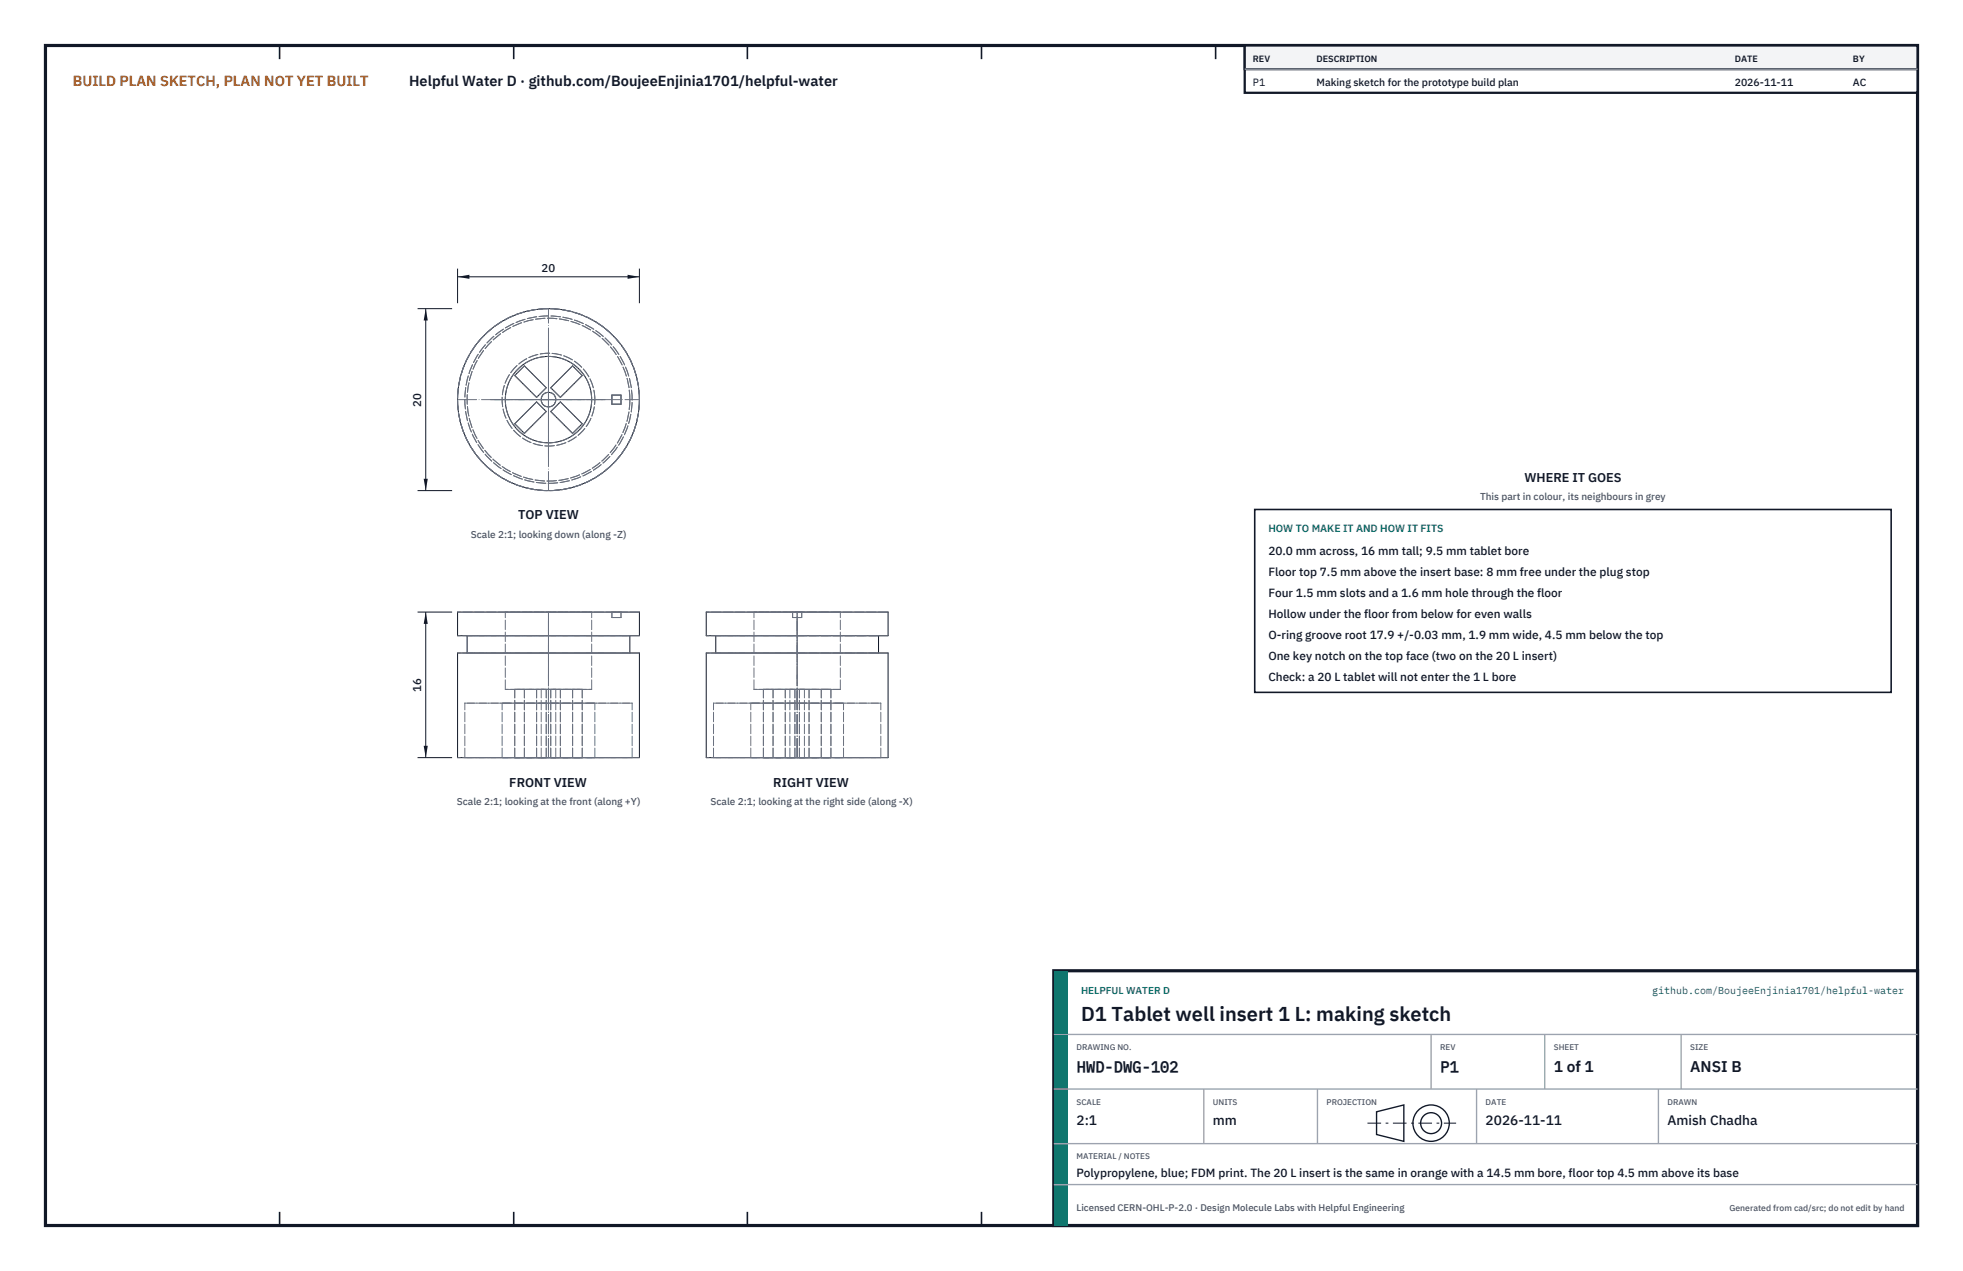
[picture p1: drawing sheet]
<svg xmlns="http://www.w3.org/2000/svg" width="432mm" height="279mm" viewBox="0 0 432 279" stroke-linecap="round" stroke-linejoin="round" font-family="sans-serif">
<defs><g id="words">
<text font-size="4.4" fill="#111827" x="237.8" y="224.4">D1 Tablet well insert 1 L: making sketch</text>
<g font-size="3.4" fill="#111827">
<text x="236.8" y="235.6">HWD-DWG-102</text>
<text x="316.8" y="235.6">P1</text>
<text x="341.8" y="235.6">1 of 1</text>
<text x="371.8" y="235.6">ANSI B</text>
</g>
<text font-size="3.2" fill="#b45309" x="16" y="19">BUILD PLAN SKETCH, PLAN NOT YET BUILT</text>
<text font-size="3.2" fill="#111827" x="90" y="19">Helpful Water D · github.com/BoujeeEnjinia1701/helpful-water</text>
<g font-size="3" fill="#111827">
<text x="236.8" y="247.2">2:1</text>
<text x="266.8" y="247.2">mm</text>
<text x="326.8" y="247.2">2026-11-11</text>
<text x="366.8" y="247.2">Amish Chadha</text>
</g>
<g font-size="2.8" fill="#111827">
<text x="335.3" y="106">WHERE IT GOES</text>
<text x="114" y="114.2">TOP VIEW</text>
<text x="112" y="172.9">FRONT VIEW</text>
<text x="170.1" y="172.9">RIGHT VIEW</text>
</g>
<g font-size="2.6" fill="#111827">
<text x="279" y="122">20.0 mm across, 16 mm tall; 9.5 mm tablet bore</text>
<text x="279" y="126.6">Floor top 7.5 mm above the insert base: 8 mm free under the plug stop</text>
<text x="279" y="131.2">Four 1.5 mm slots and a 1.6 mm hole through the floor</text>
<text x="279" y="135.8">Hollow under the floor from below for even walls</text>
<text x="279" y="140.4">O-ring groove root 17.9 +/-0.03 mm, 1.9 mm wide, 4.5 mm below the top</text>
<text x="279" y="145">One key notch on the top face (two on the 20 L insert)</text>
<text x="279" y="149.6">Check: a 20 L tablet will not enter the 1 L bore</text>
<text x="236.8" y="258.8">Polypropylene, blue; FDM print. The 20 L insert is the same in orange with a 14.5 mm bore, floor top 4.5 mm above its base</text>
</g>
<g font-size="2.5" fill="#111827">
<text x="119.1" y="59.8">20</text>
<text x="92.6" y="89.4" transform="rotate(-90 92.6 89.4)">20</text>
<text x="92.6" y="152" transform="rotate(-90 92.6 152)">16</text>
</g>
<g font-size="2.3" fill="#111827">
<text x="275.6" y="18.8">P1</text>
<text x="289.6" y="18.8">Making sketch for the prototype build plan</text>
<text x="381.6" y="18.8">2026-11-11</text>
<text x="407.6" y="18.8">AC</text>
</g>
<text font-size="2.3" fill="#0f766e" x="279" y="117">HOW TO MAKE IT AND HOW IT FITS</text>
<g font-size="2.2" fill="#4b5563">
<text x="325.6" y="110">This part in colour, its neighbours in grey</text>
<text x="103.6" y="118.2">Scale 2:1; looking down (along -Z)</text>
<text x="100.5" y="176.9">Scale 2:1; looking at the front (along +Y)</text>
<text x="156.3" y="176.9">Scale 2:1; looking at the right side (along -X)</text>
</g>
<g font-size="2.2" fill="#0f766e">
<text x="237.8" y="218.4">HELPFUL WATER D</text>
<text x="363.4" y="218.4">github.com/BoujeeEnjinia1701/helpful-water</text>
</g>
<text font-size="2.1" fill="#4b5563" x="236.8" y="266.2">Licensed CERN-OHL-P-2.0 · Design Molecule Labs with Helpful Engineering</text>
<g font-size="2" fill="#111827">
<text x="275.6" y="13.6">REV</text>
<text x="289.6" y="13.6">DESCRIPTION</text>
<text x="381.6" y="13.6">DATE</text>
<text x="407.6" y="13.6">BY</text>
</g>
<text font-size="1.9" fill="#4b5563" x="380.4" y="266.2">Generated from cad/src; do not edit by hand</text>
<g font-size="1.8" fill="#4b5563">
<text x="236.8" y="230.8">DRAWING NO.</text>
<text x="316.8" y="230.8">REV</text>
<text x="341.8" y="230.8">SHEET</text>
<text x="371.8" y="230.8">SIZE</text>
<text x="236.8" y="242.8">SCALE</text>
<text x="266.8" y="242.8">UNITS</text>
<text x="291.8" y="242.8">PROJECTION</text>
<text x="326.8" y="242.8">DATE</text>
<text x="366.8" y="242.8">DRAWN</text>
<text x="236.8" y="254.8">MATERIAL / NOTES</text>
</g>
</g></defs>
<path d="M10 10h411.8v259.4h-411.8z" fill="none" stroke="#111827" stroke-width=".7" stroke-linecap="butt"/>
<g fill="none" stroke="#111827" stroke-width=".35">
<path d="M61.5 10v3M113 10v3M164.4 10v3M215.9 10v3M267.4 10v3M318.9 10v3M370.3 10v3M61.5 266.4v3M113 266.4v3M164.4 266.4v3M215.9 266.4v3M267.4 266.4v3"/>
<path d="M318.9 266.4v3M370.3 266.4v3"/>
</g>
<g fill="none" stroke="#111727" stroke-width=".22">
<path d="M113.2 93.2l4.8-4.9 2.2 2.2-4.9 4.8zM115.3 80.4l4.9 4.8-2.2 2.2-4.8-4.9zM121.1 85.2l4.9-4.8 2.1 2.1-4.8 4.9zM121.1 90.5l2.2-2.2 4.8 4.9-2.1 2.1zM134.6 86.9h2v2h-2zM100.7 134.6h40v5.1h-40zM102.8 139.7v3.9M138.6 139.7v3.9M155.4 134.6h40v5.1h-40zM157.5 139.7v3.9M193.3 139.7v3.9M100.7 143.6h40v22.9h-40z"/>
<path d="M155.4 143.6h40v22.9h-40z"/>
<circle cx="120.6" cy="87.8" r="1.61"/>
<circle cx="120.6" cy="87.9" r="20"/>
<circle cx="120.6" cy="87.8" r="9.5"/>
</g>
<g fill="none" stroke="#6a7180" stroke-width=".22" stroke-dasharray="2.1 .5">
<path d="M113.2 93.2l4.8-4.9M113.2 93.2l2.1 2.1M113.2 82.5l4.8 4.9M115.3 95.3l4.9-4.8M115.3 80.4l4.9 4.8M115.3 80.4l-2.1 2.1M118 88.3l2.2 2.2M120.2 85.2l-2.2 2.2M121.1 90.5l2.2-2.2M123.3 87.4l-2.2-2.2M126 95.3l-4.9-4.8M126 95.3l2.1-2.1"/>
<path d="M126 80.4l-4.9 4.8M128.1 93.2l-4.8-4.9M128.1 82.5l-4.8 4.9M128.1 82.5l-2.1-2.1M134.6 88.9h2M134.6 86.9h2M134.6 88.9v-2M136.6 88.9v-2M102.8 139.7h35.8M111.2 134.6h19M130.2 134.6h-19M134.6 135.8v-1.2"/>
<path d="M134.6 135.8h2M136.6 134.6h-2M136.6 135.8v-1.2M138.6 139.7h-35.8M140.7 139.7h-40M140.7 134.6h-40M157.5 139.7h17.8M165.9 134.6h9.4M174.4 134.6h2M174.4 135.8v-1.2M174.4 135.8h2M175.3 139.7h18"/>
<path d="M175.3 134.6h9.5M176.4 135.8v-1.2M184.8 134.6h-18.9M193.3 139.7h-35.8M195.4 139.7h-40M195.4 134.6h-40M102.3 154.6h36.8M102.8 143.6h35.8M110.5 154.6h20.4M111.2 151.5h19M111.2 151.5v-16.9M113.2 151.5h4.8"/>
<path d="M113.2 151.5h2.1M115.3 151.5h4.9M115.3 151.5h-2.1M118 151.5h2.2M119.1 151.5h3.1M120.2 151.5h-2.2M121.1 151.5h2.2M122.2 151.5h-3.1M123.3 151.5h-2.2M126 151.5h-4.9M126 151.5h2.1M128.1 151.5h-4.8"/>
<path d="M128.1 151.5h-2.1M130.2 151.5v-16.9M130.2 151.5h-19M130.9 154.6h-20.4M138.6 143.6h-35.8M139.1 154.6h-36.8M140.7 143.6h-40M157 154.6h18.3M157.5 143.6h17.8M165.2 154.6h10.1M165.9 151.5h9.4M165.9 151.5v-16.9"/>
<path d="M167.9 151.5h4.8M167.9 151.5h2.1M170 151.5h4.9M170 151.5h-2.1M172.7 151.5h2.2M173.8 151.5h1.5M174.9 151.5h-2.2M175.3 143.6h18M175.3 151.5h9.5M175.3 151.5h1.6M175.3 154.6h18.5M175.3 154.6h10.3"/>
<path d="M175.8 151.5h2.2M176.9 151.5h-3.1M178 151.5h-2.2M180.7 151.5h-4.9M180.7 151.5h2.1M182.8 151.5h-4.8M182.8 151.5h-2.1M184.8 151.5h-18.9M184.8 151.5v-16.9M185.6 154.6h-20.4M193.3 143.6h-35.8M193.8 154.6h-36.8"/>
<path d="M195.4 143.6h-40M102.3 166.5h36.8M102.3 166.5v-11.9M110.5 166.5h20.4M110.5 166.5v-11.9M113.2 166.5v-15M113.2 166.5h4.8M113.2 166.5h2.1M115.3 166.5v-15M115.3 166.5h4.9M115.3 166.5h-2.1M118 166.5v-15"/>
<path d="M118 166.5h2.2M119.1 166.5h3.1M119.1 166.5v-15M120.2 166.5v-15M120.2 166.5h-2.2M121.1 166.5v-15M121.1 166.5h2.2M122.2 166.5v-15M122.2 166.5h-3.1M123.3 166.5v-15M123.3 166.5h-2.2M126 166.5v-15"/>
<path d="M126 166.5h-4.9M126 166.5h2.1M128.1 166.5v-15M128.1 166.5h-4.8M128.1 166.5h-2.1M130.9 166.5h-20.4M130.9 166.5v-11.9M139.1 166.5h-36.8M139.1 166.5v-11.9M140.7 166.5h-40M157 166.5h18.3M157 166.5v-11.9"/>
<path d="M165.2 166.5h10.1M165.2 166.5v-11.9M167.9 166.5v-15M167.9 166.5h4.8M167.9 166.5h2.1M170 166.5v-15M170 166.5h4.9M170 166.5h-2.1M172.7 166.5v-15M172.7 166.5h2.2M173.8 166.5h1.5M173.8 166.5v-15"/>
<path d="M174.9 166.5v-15M174.9 166.5h-2.2M175.3 166.5h1.6M175.3 166.5h18.5M175.3 166.5h10.3M175.8 166.5v-15M175.8 166.5h2.2M176.9 166.5h-3.1M176.9 166.5v-15M178 166.5v-15M178 166.5h-2.2M180.7 166.5v-15"/>
<path d="M180.7 166.5h-4.9M180.7 166.5h2.1M182.8 166.5v-15M182.8 166.5h-4.8M182.8 166.5h-2.1M185.6 166.5h-20.4M185.6 166.5v-11.9M193.8 166.5h-36.8M193.8 166.5v-11.9M195.4 166.5h-40"/>
<circle cx="120.6" cy="87.8" r="1.61"/>
<circle cx="120.6" cy="87.8" r="18.4"/>
<circle cx="120.6" cy="87.8" r="17.9"/>
<circle cx="120.6" cy="87.9" r="20"/>
<circle cx="120.6" cy="87.8" r="10.2"/>
<circle cx="120.6" cy="87.8" r="9.5"/>
</g>
<g fill="none" stroke="#6a7180" stroke-width=".22" stroke-dasharray="4.2 .5 0 .5">
<path d="M100.7 87.8h40M107.9 87.8h25.5M108.8 87.8h23.7M118.7 87.8h4M120.6 99.7v-23.7M120.6 89.9v-4M120.6 107.9v-40M120.6 100.6v-25.5M120.6 155.4v-20.8M120.6 149.2v-14.6M120.6 146.1v-11.5M175.3 155.4v-20.8"/>
<path d="M175.3 149.2v-14.6M175.3 146.1v-11.5M120.6 166.5v-15.7M120.6 166.5v-16.3M120.6 166.5v-18.2M120.6 166.5v-30.3M175.3 166.5v-15.7M175.3 166.5v-16.3M175.3 166.5v-18.2M175.3 166.5v-30.3"/>
</g>
<path d="M100.7 59.1v7.6M140.6 59.1v7.6M100.7 60.8h39.9" fill="none" stroke="#111827" stroke-width=".22"/>
<path d="M100.7 60.8l2.6-.4v.9zM138 60.4v.9l2.6-.5z" fill="#111827"/>
<path d="M91.9 67.9h7.6M93.7 67.9v39.9M91.9 107.8h7.6" fill="none" stroke="#111827" stroke-width=".22"/>
<path d="M93.7 67.9l-.5 2.6h.9zM93.2 105.2h.9l-.4 2.6z" fill="#111827"/>
<path d="M91.9 134.6h7.6M93.7 134.6v31.9M91.9 166.5h7.6" fill="none" stroke="#111827" stroke-width=".22"/>
<path d="M93.7 134.6l-.5 2.6h.9zM93.2 163.9h.9l-.4 2.6z" fill="#111827"/>
<path d="M276 112h140v40.2h-140z" fill="#fff" stroke="#111827" stroke-width=".35"/>
<path d="M273.8 10h148v10.4h-148z" fill="#fff" stroke="#111827" stroke-width=".5"/>
<path d="M273.8 10h148v5.2h-148z" fill="#f3f4f6" stroke="#111827" stroke-width=".5"/>
<path d="M273.8 15.2h148" fill="none" stroke="#9ca3af" stroke-width=".3"/>
<path d="M231.8 213.4h190v56h-190z" fill="#fff" stroke="#111827" stroke-width=".7" stroke-linecap="butt"/>
<path d="M231.8 213.4h3v56h-3z" fill="#0f766e"/>
<path d="M231.8 227.4h190M231.8 239.4h190M264.8 239.4v12M289.8 239.4v12M314.8 227.4v12M324.8 239.4v12M339.8 227.4v12M364.8 239.4v12M369.8 227.4v12M231.8 251.4h190M231.8 260.4h190" fill="none" stroke="#9ca3af" stroke-width=".3"/>
<g fill="none" stroke="#111827" stroke-width=".3">
<path d="M302.8 244.4l6-1.5v8l-6-1.5z"/>
<circle cx="314.8" cy="246.9" r="4"/>
<circle cx="314.8" cy="246.9" r="2.3"/>
</g>
<path d="M300.8 246.9h19.5" fill="none" stroke="#111827" stroke-width=".22" stroke-dasharray="3 1 .6 1" stroke-linecap="butt"/>
<use href="#words"/>
</svg>
